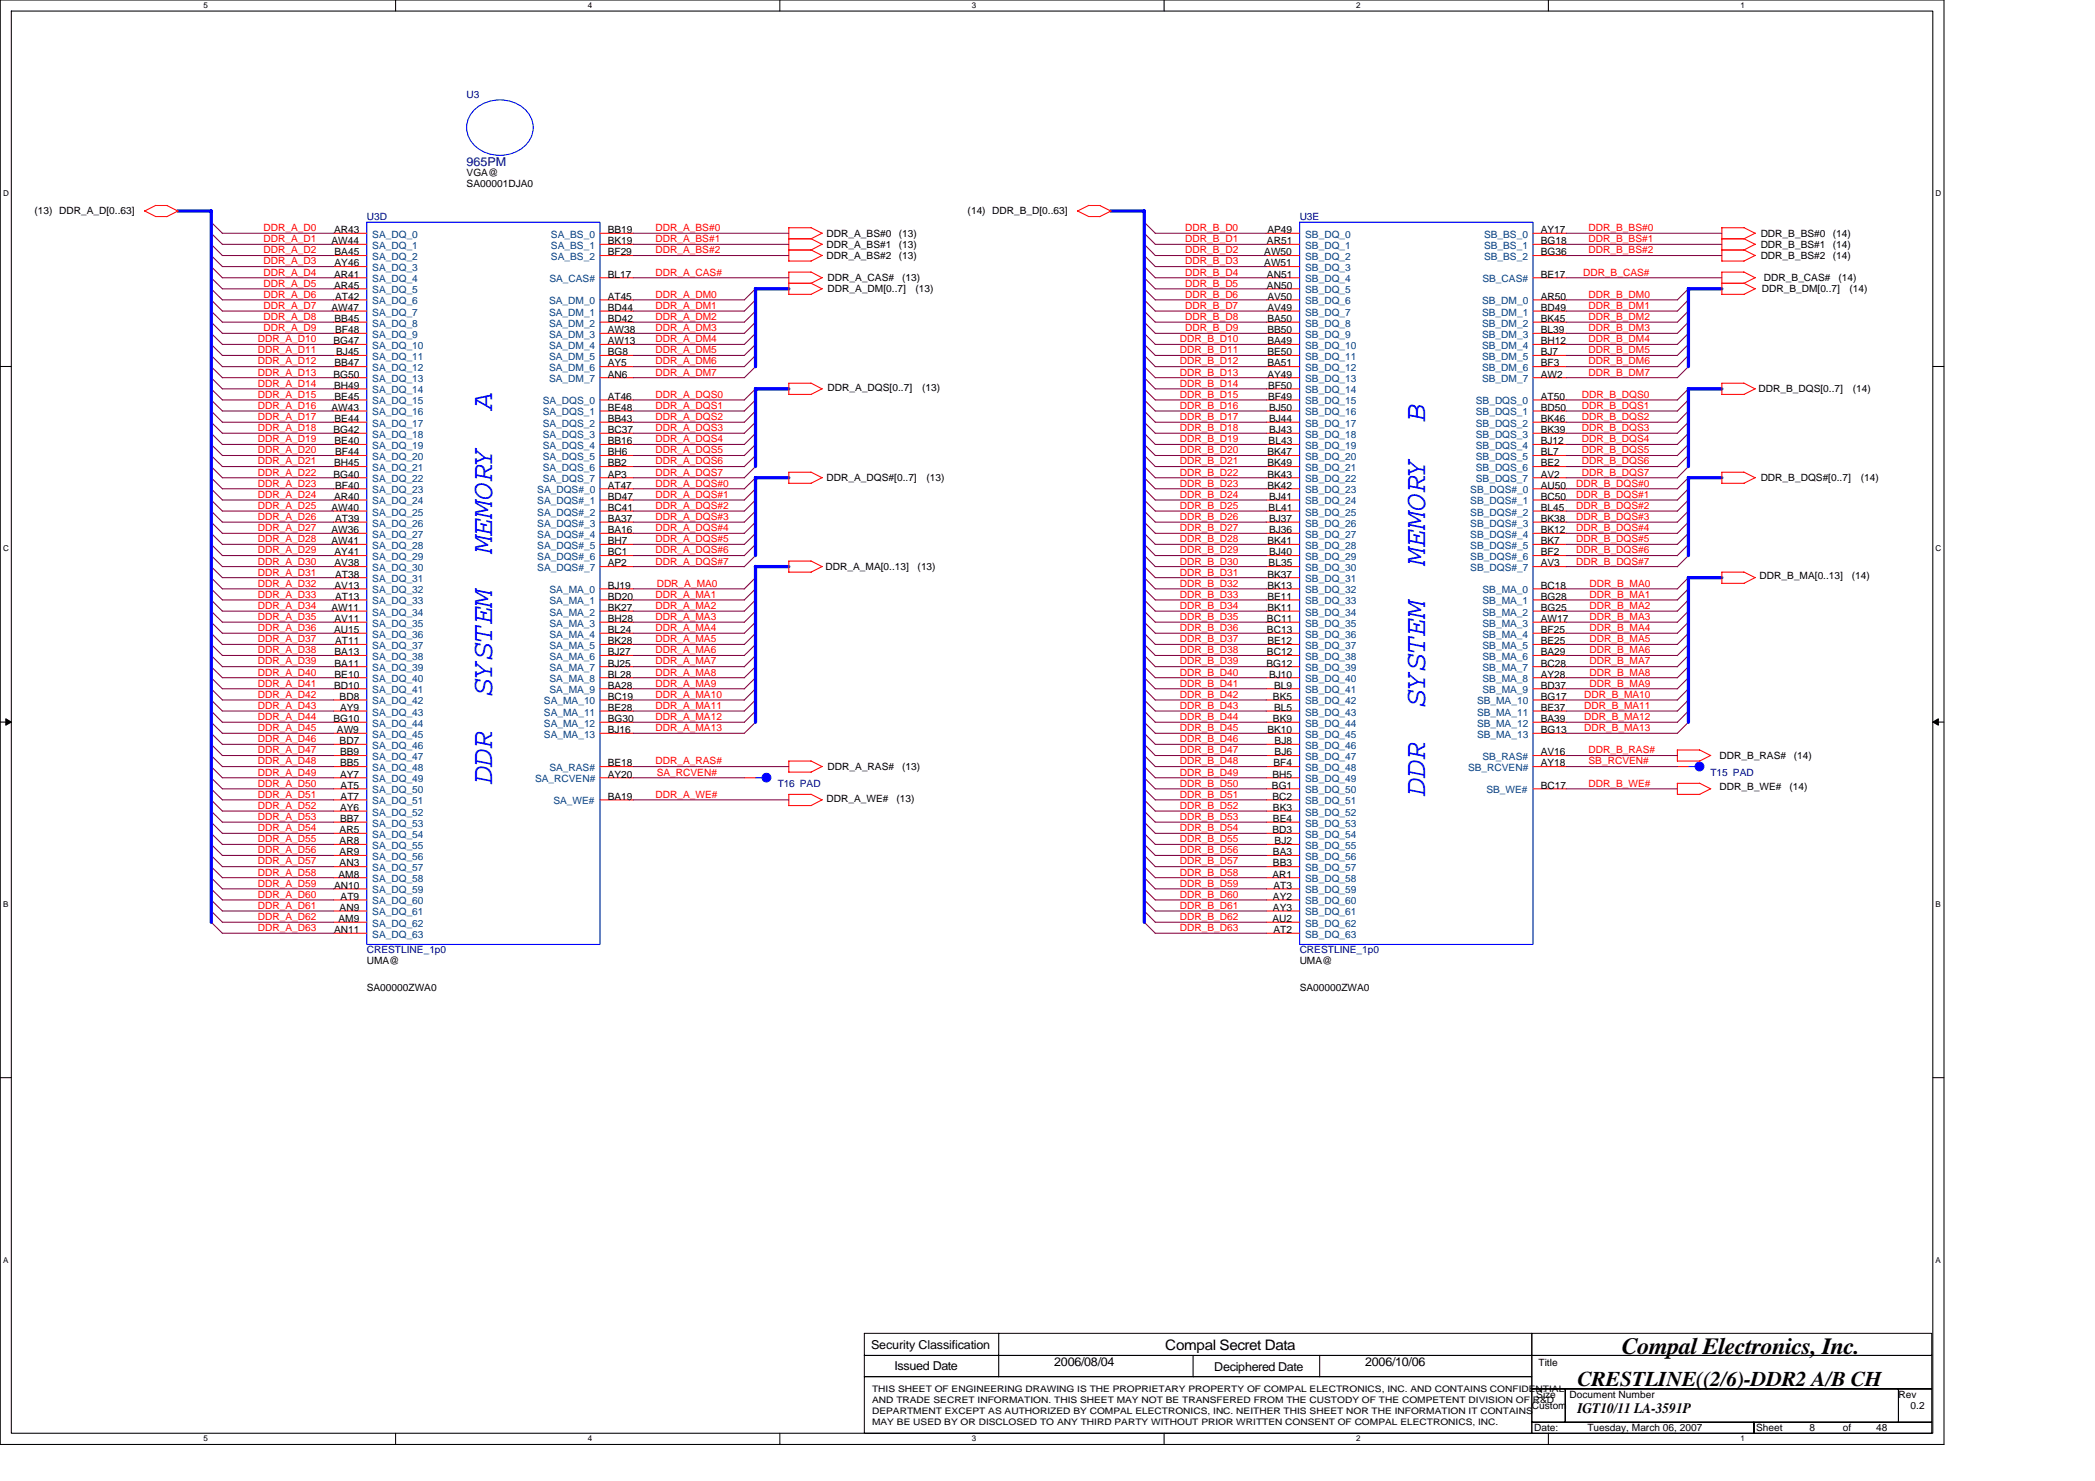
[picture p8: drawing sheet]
<svg xmlns="http://www.w3.org/2000/svg" width="297mm" height="210mm" viewBox="0 0 297 210" stroke-linecap="round" stroke-linejoin="round" font-family="sans-serif">
<defs><g id="words">
<g font-size="4.3" fill="#00f">
<text x="69.8" y="58.3" transform="rotate(-90 69.8 58.3)">A</text>
<text x="202.1" y="59.9" transform="rotate(-90 202.1 59.9)">B</text>
<text x="69.8" y="78.4" transform="rotate(-90 69.8 78.4)">MEMORY</text>
<text x="202.1" y="80" transform="rotate(-90 202.1 80)">MEMORY</text>
<text x="69.8" y="98.6" transform="rotate(-90 69.8 98.6)">SYSTEM</text>
<text x="202.1" y="100.2" transform="rotate(-90 202.1 100.2)">SYSTEM</text>
<text x="69.8" y="111.2" transform="rotate(-90 69.8 111.2)">DDR</text>
<text x="202.1" y="112.8" transform="rotate(-90 202.1 112.8)">DDR</text>
</g>
<text font-size="3.3" x="230" y="192">Compal Electronics, Inc.</text>
<text font-size="3" x="223.6" y="196.4">CRESTLINE((2/6)-DDR2 A/B CH</text>
<g font-size="2.1">
<text x="165.2" y="191.3">Compal Secret Data</text>
<text x="223.6" y="200.3">IGT10/11 LA-3591P</text>
</g>
<text font-size="1.7" fill="#000080" x="66.2" y="23.6">965PM</text>
<g font-size="1.7">
<text x="123.5" y="191.1">Security Classification</text>
<text x="126.8" y="194.1">Issued Date</text>
<text x="149.5" y="193.7">2006/08/04</text>
<text x="172.2" y="194.3">Deciphered Date</text>
<text x="193.6" y="193.7">2006/10/06</text>
</g>
<g font-size="1.4" fill="#000080">
<text x="66.2" y="13.9">U3</text>
<text x="52" y="31.2">U3D</text>
<text x="184.3" y="31.2">U3E</text>
<text x="110.3" y="111.5">T16 PAD</text>
<text x="242.5" y="109.9">T15 PAD</text>
<text x="52" y="135.1">CRESTLINE_1p0</text>
<text x="184.3" y="135.1">CRESTLINE_1p0</text>
</g>
<g font-size="1.4">
<text x="66.2" y="24.9">VGA@</text>
<text x="66.2" y="26.5">SA00001DJA0</text>
<text x="4.9" y="30.4">(13) DDR_A_D[0..63]</text>
<text x="47" y="34.6">AW44</text>
<text x="47.4" y="33">AR43</text>
<text x="86.2" y="33">BB19</text>
<text x="86.2" y="34.6">BK19</text>
<text x="117.2" y="33.5">DDR_A_BS#0</text>
<text x="117.2" y="35.1">DDR_A_BS#1</text>
<text x="127.4" y="33.5">(13)</text>
<text x="127.4" y="35.1">(13)</text>
<text x="137.2" y="30.4">(14) DDR_B_D[0..63]</text>
<text x="179.6" y="34.6">AR51</text>
<text x="179.7" y="33">AP49</text>
<text x="218.5" y="33">AY17</text>
<text x="218.5" y="34.6">BG18</text>
<text x="249.6" y="33.5">DDR_B_BS#0</text>
<text x="249.6" y="35.1">DDR_B_BS#1</text>
<text x="259.9" y="33.5">(14)</text>
<text x="259.9" y="35.1">(14)</text>
<text x="47.4" y="39.3">AR41</text>
<text x="47.4" y="40.9">AR45</text>
<text x="47.4" y="36.2">BA45</text>
<text x="47.4" y="37.8">AY46</text>
<text x="86.2" y="36.2">BF29</text>
<text x="86.2" y="39.3">BL17</text>
<text x="117.2" y="36.7">DDR_A_BS#2</text>
<text x="117.3" y="41.4">DDR_A_DM[0..7]</text>
<text x="117.3" y="39.8">DDR_A_CAS#</text>
<text x="127.4" y="36.7">(13)</text>
<text x="127.9" y="39.8">(13)</text>
<text x="129.8" y="41.4">(13)</text>
<text x="179.3" y="36.2">AW50</text>
<text x="179.3" y="37.8">AW51</text>
<text x="179.6" y="39.3">AN51</text>
<text x="179.6" y="40.9">AN50</text>
<text x="218.5" y="36.2">BG36</text>
<text x="218.5" y="39.3">BE17</text>
<text x="249.6" y="36.7">DDR_B_BS#2</text>
<text x="249.8" y="41.4">DDR_B_DM[0..7]</text>
<text x="250.1" y="39.8">DDR_B_CAS#</text>
<text x="259.9" y="36.7">(14)</text>
<text x="260.7" y="39.8">(14)</text>
<text x="262.2" y="41.4">(14)</text>
<text x="47" y="44.1">AW47</text>
<text x="47.4" y="45.6">BB45</text>
<text x="47.5" y="42.5">AT42</text>
<text x="47.5" y="47.2">BF48</text>
<text x="86.2" y="42.5">AT45</text>
<text x="86.2" y="44.1">BD44</text>
<text x="86.2" y="45.6">BD42</text>
<text x="86.2" y="47.2">AW38</text>
<text x="179.7" y="42.5">AV50</text>
<text x="179.7" y="44.1">AV49</text>
<text x="179.7" y="45.6">BA50</text>
<text x="179.7" y="47.2">BB50</text>
<text x="218.5" y="42.5">AR50</text>
<text x="218.5" y="44.1">BD49</text>
<text x="218.5" y="45.6">BK45</text>
<text x="218.5" y="47.2">BL39</text>
<text x="47.3" y="48.8">BG47</text>
<text x="47.3" y="53.5">BG50</text>
<text x="47.4" y="51.9">BB47</text>
<text x="47.7" y="50.4">BJ45</text>
<text x="86.2" y="48.8">AW13</text>
<text x="86.2" y="50.4">BG8</text>
<text x="86.2" y="51.9">AY5</text>
<text x="86.2" y="53.5">AN6</text>
<text x="179.7" y="48.8">BA49</text>
<text x="179.7" y="50.4">BE50</text>
<text x="179.7" y="51.9">BA51</text>
<text x="179.7" y="53.5">AY49</text>
<text x="218.5" y="48.8">BH12</text>
<text x="218.5" y="50.4">BJ7</text>
<text x="218.5" y="51.9">BF3</text>
<text x="218.5" y="53.5">AW2</text>
<text x="47" y="58.2">AW43</text>
<text x="47.4" y="55.1">BH49</text>
<text x="47.4" y="56.7">BE45</text>
<text x="47.4" y="59.8">BE44</text>
<text x="86.2" y="56.7">AT46</text>
<text x="86.2" y="58.2">BE48</text>
<text x="86.2" y="59.8">BB43</text>
<text x="117.3" y="55.4">DDR_A_DQS[0..7]</text>
<text x="130.7" y="55.4">(13)</text>
<text x="179.8" y="55.1">BF50</text>
<text x="179.8" y="56.7">BF49</text>
<text x="179.9" y="58.2">BJ50</text>
<text x="179.9" y="59.8">BJ44</text>
<text x="218.5" y="56.7">AT50</text>
<text x="218.5" y="58.2">BD50</text>
<text x="218.5" y="59.8">BK46</text>
<text x="249.3" y="55.6">DDR_B_DQS[0..7]</text>
<text x="262.7" y="55.6">(14)</text>
<text x="47.3" y="61.4">BG42</text>
<text x="47.4" y="63">BE40</text>
<text x="47.5" y="64.5">BF44</text>
<text x="86.2" y="61.4">BC37</text>
<text x="86.2" y="63">BB16</text>
<text x="86.2" y="64.5">BH6</text>
<text x="179.7" y="64.5">BK47</text>
<text x="179.9" y="63">BL43</text>
<text x="179.9" y="61.4">BJ43</text>
<text x="218.5" y="61.4">BK39</text>
<text x="218.5" y="63">BJ12</text>
<text x="218.5" y="64.5">BL7</text>
<text x="47.3" y="67.7">BG40</text>
<text x="47.4" y="66.1">BH45</text>
<text x="47.4" y="70.8">AR40</text>
<text x="47.5" y="69.3">BF40</text>
<text x="86.2" y="66.1">BB2</text>
<text x="86.2" y="67.7">AP3</text>
<text x="86.2" y="69.3">AT47</text>
<text x="86.2" y="70.8">BD47</text>
<text x="117.2" y="68.2">DDR_A_DQS#[0..7]</text>
<text x="131.4" y="68.2">(13)</text>
<text x="179.7" y="66.1">BK49</text>
<text x="179.7" y="67.7">BK43</text>
<text x="179.7" y="69.3">BK42</text>
<text x="179.9" y="70.8">BJ41</text>
<text x="218.5" y="66.1">BE2</text>
<text x="218.5" y="67.7">AV2</text>
<text x="218.5" y="69.3">AU50</text>
<text x="218.5" y="70.8">BC50</text>
<text x="249.6" y="68.2">DDR_B_DQS#[0..7]</text>
<text x="263.8" y="68.2">(14)</text>
<text x="47" y="72.4">AW40</text>
<text x="47" y="75.6">AW36</text>
<text x="47" y="77.1">AW41</text>
<text x="47.5" y="74">AT39</text>
<text x="86.2" y="72.4">BC41</text>
<text x="86.2" y="74">BA37</text>
<text x="86.2" y="75.6">BA16</text>
<text x="86.2" y="77.1">BH7</text>
<text x="179.7" y="77.1">BK41</text>
<text x="179.9" y="72.4">BL41</text>
<text x="179.9" y="74">BJ37</text>
<text x="179.9" y="75.6">BJ36</text>
<text x="218.5" y="72.4">BL45</text>
<text x="218.5" y="74">BK38</text>
<text x="218.5" y="75.6">BK12</text>
<text x="218.5" y="77.1">BK7</text>
<text x="47.4" y="78.7">AY41</text>
<text x="47.4" y="80.3">AV38</text>
<text x="47.4" y="83.4">AV13</text>
<text x="47.5" y="81.9">AT38</text>
<text x="86.2" y="78.7">BC1</text>
<text x="86.2" y="80.3">AP2</text>
<text x="86.2" y="83.4">BJ19</text>
<text x="117" y="80.8">DDR_A_MA[0..13]</text>
<text x="130.1" y="80.8">(13)</text>
<text x="179.7" y="81.9">BK37</text>
<text x="179.7" y="83.4">BK13</text>
<text x="179.9" y="80.3">BL35</text>
<text x="179.9" y="78.7">BJ40</text>
<text x="218.5" y="78.7">BF2</text>
<text x="218.5" y="80.3">AV3</text>
<text x="218.5" y="83.4">BC18</text>
<text x="249.5" y="82">DDR_B_MA[0..13]</text>
<text x="262.5" y="82">(14)</text>
<text x="47" y="86.6">AW11</text>
<text x="47.4" y="89.7">AU15</text>
<text x="47.4" y="88.2">AV11</text>
<text x="47.5" y="85">AT13</text>
<text x="86.2" y="85">BD20</text>
<text x="86.2" y="86.6">BK27</text>
<text x="86.2" y="88.2">BH28</text>
<text x="86.2" y="89.7">BL24</text>
<text x="179.6" y="88.2">BC11</text>
<text x="179.6" y="89.7">BC13</text>
<text x="179.7" y="85">BE11</text>
<text x="179.7" y="86.6">BK11</text>
<text x="218.5" y="85">BG28</text>
<text x="218.5" y="86.6">BG25</text>
<text x="218.5" y="88.2">AW17</text>
<text x="218.5" y="89.7">BF25</text>
<text x="47.4" y="92.9">BA13</text>
<text x="47.4" y="94.5">BA11</text>
<text x="47.5" y="91.3">AT11</text>
<text x="86.2" y="91.3">BK28</text>
<text x="86.2" y="92.9">BJ27</text>
<text x="86.2" y="94.5">BJ25</text>
<text x="179.6" y="94.5">BG12</text>
<text x="179.6" y="92.9">BC12</text>
<text x="179.7" y="91.3">BE12</text>
<text x="218.5" y="91.3">BE25</text>
<text x="218.5" y="92.9">BA29</text>
<text x="218.5" y="94.5">BC28</text>
<text x="47.4" y="97.6">BD10</text>
<text x="47.4" y="96">BE10</text>
<text x="48.2" y="99.2">BD8</text>
<text x="48.2" y="100.8">AY9</text>
<text x="86.2" y="99.2">BC19</text>
<text x="86.2" y="100.8">BE28</text>
<text x="86.2" y="96">BL28</text>
<text x="86.2" y="97.6">BA28</text>
<text x="179.9" y="96">BJ10</text>
<text x="180.5" y="99.2">BK5</text>
<text x="180.7" y="97.6">BL9</text>
<text x="180.7" y="100.8">BL5</text>
<text x="218.5" y="99.2">BG17</text>
<text x="218.5" y="100.8">BE37</text>
<text x="218.5" y="96">AY28</text>
<text x="218.5" y="97.6">BD37</text>
<text x="47.3" y="102.3">BG10</text>
<text x="47.8" y="103.9">AW9</text>
<text x="48.2" y="105.5">BD7</text>
<text x="48.2" y="107.1">BB9</text>
<text x="86.2" y="102.3">BG30</text>
<text x="86.2" y="103.9">BJ16</text>
<text x="179.7" y="103.9">BK10</text>
<text x="180.5" y="102.3">BK9</text>
<text x="180.7" y="105.5">BJ8</text>
<text x="180.7" y="107.1">BJ6</text>
<text x="218.5" y="102.3">BA39</text>
<text x="218.5" y="103.9">BG13</text>
<text x="218.5" y="107.1">AV16</text>
<text x="243.8" y="107.6">DDR_B_RAS#</text>
<text x="254.4" y="107.6">(14)</text>
<text x="48.2" y="108.6">BB5</text>
<text x="48.2" y="110.2">AY7</text>
<text x="48.3" y="111.8">AT5</text>
<text x="48.3" y="113.3">AT7</text>
<text x="86.2" y="108.6">BE18</text>
<text x="86.2" y="110.2">AY20</text>
<text x="86.2" y="113.3">BA19</text>
<text x="117.2" y="113.7">DDR_A_WE#</text>
<text x="117.3" y="109.1">DDR_A_RAS#</text>
<text x="127.1" y="113.7">(13)</text>
<text x="127.9" y="109.1">(13)</text>
<text x="180.3" y="111.8">BG1</text>
<text x="180.4" y="110.2">BH5</text>
<text x="180.4" y="113.3">BC2</text>
<text x="180.6" y="108.6">BF4</text>
<text x="218.5" y="108.6">AY18</text>
<text x="218.5" y="111.8">BC17</text>
<text x="243.8" y="112">DDR_B_WE#</text>
<text x="253.7" y="112">(14)</text>
<text x="48.2" y="118.1">AR5</text>
<text x="48.2" y="119.7">AR8</text>
<text x="48.2" y="114.9">AY6</text>
<text x="48.2" y="116.5">BB7</text>
<text x="180.4" y="118.1">BD3</text>
<text x="180.5" y="114.9">BK3</text>
<text x="180.5" y="116.5">BE4</text>
<text x="180.7" y="119.7">BJ2</text>
<text x="47.4" y="126">AN10</text>
<text x="48" y="124.4">AM8</text>
<text x="48.2" y="121.2">AR9</text>
<text x="48.2" y="122.8">AN3</text>
<text x="180.4" y="124.4">AR1</text>
<text x="180.5" y="121.2">BA3</text>
<text x="180.5" y="122.8">BB3</text>
<text x="180.6" y="126">AT3</text>
<text x="48" y="130.7">AM9</text>
<text x="48.2" y="129.1">AN9</text>
<text x="48.3" y="127.5">AT9</text>
<text x="180.4" y="130.7">AU2</text>
<text x="180.5" y="127.5">AY2</text>
<text x="180.5" y="129.1">AY3</text>
<text x="47.4" y="132.2">AN11</text>
<text x="52" y="136.7">UMA@</text>
<text x="180.6" y="132.2">AT2</text>
<text x="184.3" y="136.7">UMA@</text>
<text x="52" y="140.5">SA00000ZWA0</text>
<text x="184.3" y="140.5">SA00000ZWA0</text>
<text x="218.1" y="193.5">Title</text>
<text x="217.2" y="199.7">Custom</text>
<text x="217.5" y="202.8">Date:</text>
<text x="217.8" y="198.1">Size</text>
<text x="222.5" y="198.1">Document Number</text>
<text x="225.1" y="202.8">Tuesday, March 06, 2007</text>
<text x="249" y="202.8">Sheet</text>
<text x="256.6" y="202.8">8</text>
<text x="261.3" y="202.8">of</text>
<text x="266" y="202.8">48</text>
<text x="269.2" y="198.1">Rev</text>
<text x="270.9" y="199.7">0.2</text>
</g>
<g font-size="1.4" fill="#f00">
<text x="37.4" y="34.3">DDR_A_D1</text>
<text x="37.4" y="35.9">DDR_A_D2</text>
<text x="37.4" y="32.8">DDR_A_D0</text>
<text x="92.9" y="32.8">DDR_A_BS#0</text>
<text x="92.9" y="34.3">DDR_A_BS#1</text>
<text x="92.9" y="35.9">DDR_A_BS#2</text>
<text x="168.1" y="32.8">DDR_B_D0</text>
<text x="168.1" y="35.9">DDR_B_D2</text>
<text x="168.1" y="34.3">DDR_B_D1</text>
<text x="225.2" y="32.8">DDR_B_BS#0</text>
<text x="225.2" y="35.9">DDR_B_BS#2</text>
<text x="225.2" y="34.3">DDR_B_BS#1</text>
<text x="37.4" y="37.5">DDR_A_D3</text>
<text x="37.4" y="40.6">DDR_A_D5</text>
<text x="37.4" y="39.1">DDR_A_D4</text>
<text x="92.9" y="39.1">DDR_A_CAS#</text>
<text x="168.1" y="40.6">DDR_B_D5</text>
<text x="168.1" y="39.1">DDR_B_D4</text>
<text x="168.1" y="37.5">DDR_B_D3</text>
<text x="224.4" y="39.1">DDR_B_CAS#</text>
<text x="37.4" y="42.2">DDR_A_D6</text>
<text x="37.4" y="43.8">DDR_A_D7</text>
<text x="37.4" y="46.9">DDR_A_D9</text>
<text x="37.4" y="45.4">DDR_A_D8</text>
<text x="92.9" y="42.2">DDR_A_DM0</text>
<text x="92.9" y="45.4">DDR_A_DM2</text>
<text x="92.9" y="46.9">DDR_A_DM3</text>
<text x="92.9" y="43.8">DDR_A_DM1</text>
<text x="168.1" y="43.8">DDR_B_D7</text>
<text x="168.1" y="42.2">DDR_B_D6</text>
<text x="168.1" y="45.4">DDR_B_D8</text>
<text x="168.1" y="46.9">DDR_B_D9</text>
<text x="225.2" y="46.9">DDR_B_DM3</text>
<text x="225.2" y="45.4">DDR_B_DM2</text>
<text x="225.2" y="42.2">DDR_B_DM0</text>
<text x="225.2" y="43.8">DDR_B_DM1</text>
<text x="36.6" y="53.2">DDR_A_D13</text>
<text x="36.6" y="51.6">DDR_A_D12</text>
<text x="36.6" y="50.1">DDR_A_D11</text>
<text x="36.6" y="48.5">DDR_A_D10</text>
<text x="92.9" y="53.2">DDR_A_DM7</text>
<text x="92.9" y="51.6">DDR_A_DM6</text>
<text x="92.9" y="50.1">DDR_A_DM5</text>
<text x="92.9" y="48.5">DDR_A_DM4</text>
<text x="167.3" y="50.1">DDR_B_D11</text>
<text x="167.3" y="48.5">DDR_B_D10</text>
<text x="167.3" y="51.6">DDR_B_D12</text>
<text x="167.3" y="53.2">DDR_B_D13</text>
<text x="225.2" y="53.2">DDR_B_DM7</text>
<text x="225.2" y="50.1">DDR_B_DM5</text>
<text x="225.2" y="51.6">DDR_B_DM6</text>
<text x="225.2" y="48.5">DDR_B_DM4</text>
<text x="36.6" y="58">DDR_A_D16</text>
<text x="36.6" y="56.4">DDR_A_D15</text>
<text x="36.6" y="54.8">DDR_A_D14</text>
<text x="36.6" y="59.5">DDR_A_D17</text>
<text x="92.9" y="56.4">DDR_A_DQS0</text>
<text x="92.9" y="58">DDR_A_DQS1</text>
<text x="92.9" y="59.5">DDR_A_DQS2</text>
<text x="167.3" y="54.8">DDR_B_D14</text>
<text x="167.3" y="59.5">DDR_B_D17</text>
<text x="167.3" y="58">DDR_B_D16</text>
<text x="167.3" y="56.4">DDR_B_D15</text>
<text x="224.3" y="58">DDR_B_DQS1</text>
<text x="224.3" y="56.4">DDR_B_DQS0</text>
<text x="224.3" y="59.5">DDR_B_DQS2</text>
<text x="36.6" y="61.1">DDR_A_D18</text>
<text x="36.6" y="64.3">DDR_A_D20</text>
<text x="36.6" y="62.7">DDR_A_D19</text>
<text x="36.6" y="65.8">DDR_A_D21</text>
<text x="92.9" y="61.1">DDR_A_DQS3</text>
<text x="92.9" y="64.3">DDR_A_DQS5</text>
<text x="92.9" y="62.7">DDR_A_DQS4</text>
<text x="92.9" y="65.8">DDR_A_DQS6</text>
<text x="167.3" y="61.1">DDR_B_D18</text>
<text x="167.3" y="64.3">DDR_B_D20</text>
<text x="167.3" y="62.7">DDR_B_D19</text>
<text x="167.3" y="65.8">DDR_B_D21</text>
<text x="224.3" y="61.1">DDR_B_DQS3</text>
<text x="224.3" y="62.7">DDR_B_DQS4</text>
<text x="224.3" y="65.8">DDR_B_DQS6</text>
<text x="224.3" y="64.3">DDR_B_DQS5</text>
<text x="36.6" y="69">DDR_A_D23</text>
<text x="36.6" y="70.5">DDR_A_D24</text>
<text x="36.6" y="67.4">DDR_A_D22</text>
<text x="92.9" y="70.5">DDR_A_DQS#1</text>
<text x="92.9" y="67.4">DDR_A_DQS7</text>
<text x="92.9" y="69">DDR_A_DQS#0</text>
<text x="167.3" y="67.4">DDR_B_D22</text>
<text x="167.3" y="69">DDR_B_D23</text>
<text x="167.3" y="70.5">DDR_B_D24</text>
<text x="223.5" y="69">DDR_B_DQS#0</text>
<text x="223.5" y="70.5">DDR_B_DQS#1</text>
<text x="224.3" y="67.4">DDR_B_DQS7</text>
<text x="36.6" y="72.1">DDR_A_D25</text>
<text x="36.6" y="76.9">DDR_A_D28</text>
<text x="36.6" y="75.3">DDR_A_D27</text>
<text x="36.6" y="73.7">DDR_A_D26</text>
<text x="92.9" y="73.7">DDR_A_DQS#3</text>
<text x="92.9" y="76.9">DDR_A_DQS#5</text>
<text x="92.9" y="75.3">DDR_A_DQS#4</text>
<text x="92.9" y="72.1">DDR_A_DQS#2</text>
<text x="167.3" y="73.7">DDR_B_D26</text>
<text x="167.3" y="75.3">DDR_B_D27</text>
<text x="167.3" y="76.9">DDR_B_D28</text>
<text x="167.3" y="72.1">DDR_B_D25</text>
<text x="223.5" y="75.3">DDR_B_DQS#4</text>
<text x="223.5" y="72.1">DDR_B_DQS#2</text>
<text x="223.5" y="76.9">DDR_B_DQS#5</text>
<text x="223.5" y="73.7">DDR_B_DQS#3</text>
<text x="36.6" y="78.4">DDR_A_D29</text>
<text x="36.6" y="81.6">DDR_A_D31</text>
<text x="36.6" y="83.1">DDR_A_D32</text>
<text x="36.6" y="80">DDR_A_D30</text>
<text x="92.9" y="78.4">DDR_A_DQS#6</text>
<text x="92.9" y="80">DDR_A_DQS#7</text>
<text x="93.1" y="83.1">DDR_A_MA0</text>
<text x="167.3" y="81.6">DDR_B_D31</text>
<text x="167.3" y="80">DDR_B_D30</text>
<text x="167.3" y="83.1">DDR_B_D32</text>
<text x="167.3" y="78.4">DDR_B_D29</text>
<text x="223.5" y="78.4">DDR_B_DQS#6</text>
<text x="223.5" y="80">DDR_B_DQS#7</text>
<text x="225.4" y="83.1">DDR_B_MA0</text>
<text x="36.6" y="86.3">DDR_A_D34</text>
<text x="36.6" y="84.7">DDR_A_D33</text>
<text x="36.6" y="87.9">DDR_A_D35</text>
<text x="36.6" y="89.5">DDR_A_D36</text>
<text x="92.9" y="87.9">DDR_A_MA3</text>
<text x="92.9" y="84.7">DDR_A_MA1</text>
<text x="92.9" y="89.5">DDR_A_MA4</text>
<text x="92.9" y="86.3">DDR_A_MA2</text>
<text x="167.3" y="89.5">DDR_B_D36</text>
<text x="167.3" y="86.3">DDR_B_D34</text>
<text x="167.3" y="87.9">DDR_B_D35</text>
<text x="167.3" y="84.7">DDR_B_D33</text>
<text x="225.4" y="86.3">DDR_B_MA2</text>
<text x="225.4" y="87.9">DDR_B_MA3</text>
<text x="225.4" y="89.5">DDR_B_MA4</text>
<text x="225.4" y="84.7">DDR_B_MA1</text>
<text x="36.6" y="94.2">DDR_A_D39</text>
<text x="36.6" y="95.8">DDR_A_D40</text>
<text x="36.6" y="92.6">DDR_A_D38</text>
<text x="36.6" y="91">DDR_A_D37</text>
<text x="92.9" y="95.8">DDR_A_MA8</text>
<text x="92.9" y="91">DDR_A_MA5</text>
<text x="92.9" y="92.6">DDR_A_MA6</text>
<text x="92.9" y="94.2">DDR_A_MA7</text>
<text x="167.3" y="94.2">DDR_B_D39</text>
<text x="167.3" y="92.6">DDR_B_D38</text>
<text x="167.3" y="91">DDR_B_D37</text>
<text x="167.3" y="95.8">DDR_B_D40</text>
<text x="225.4" y="91">DDR_B_MA5</text>
<text x="225.4" y="94.2">DDR_B_MA7</text>
<text x="225.4" y="95.8">DDR_B_MA8</text>
<text x="225.4" y="92.6">DDR_B_MA6</text>
<text x="36.6" y="98.9">DDR_A_D42</text>
<text x="36.6" y="100.5">DDR_A_D43</text>
<text x="36.6" y="97.3">DDR_A_D41</text>
<text x="92.9" y="98.9">DDR_A_MA10</text>
<text x="92.9" y="100.5">DDR_A_MA11</text>
<text x="92.9" y="97.3">DDR_A_MA9</text>
<text x="167.3" y="98.9">DDR_B_D42</text>
<text x="167.3" y="97.3">DDR_B_D41</text>
<text x="167.3" y="100.5">DDR_B_D43</text>
<text x="224.6" y="98.9">DDR_B_MA10</text>
<text x="224.6" y="100.5">DDR_B_MA11</text>
<text x="225.4" y="97.3">DDR_B_MA9</text>
<text x="36.6" y="105.2">DDR_A_D46</text>
<text x="36.6" y="103.6">DDR_A_D45</text>
<text x="36.6" y="102">DDR_A_D44</text>
<text x="36.6" y="106.8">DDR_A_D47</text>
<text x="92.9" y="102">DDR_A_MA12</text>
<text x="92.9" y="103.6">DDR_A_MA13</text>
<text x="167.3" y="105.2">DDR_B_D46</text>
<text x="167.3" y="106.8">DDR_B_D47</text>
<text x="167.3" y="103.6">DDR_B_D45</text>
<text x="167.3" y="102">DDR_B_D44</text>
<text x="224.6" y="102">DDR_B_MA12</text>
<text x="224.6" y="103.6">DDR_B_MA13</text>
<text x="225.2" y="106.8">DDR_B_RAS#</text>
<text x="36.6" y="108.4">DDR_A_D48</text>
<text x="36.6" y="111.5">DDR_A_D50</text>
<text x="36.6" y="113.1">DDR_A_D51</text>
<text x="36.6" y="109.9">DDR_A_D49</text>
<text x="92.9" y="108.4">DDR_A_RAS#</text>
<text x="92.9" y="113.1">DDR_A_WE#</text>
<text x="93.1" y="109.9">SA_RCVEN#</text>
<text x="167.3" y="109.9">DDR_B_D49</text>
<text x="167.3" y="108.4">DDR_B_D48</text>
<text x="167.3" y="111.5">DDR_B_D50</text>
<text x="167.3" y="113.1">DDR_B_D51</text>
<text x="225.2" y="108.4">SB_RCVEN#</text>
<text x="225.2" y="111.5">DDR_B_WE#</text>
<text x="36.6" y="114.6">DDR_A_D52</text>
<text x="36.6" y="119.4">DDR_A_D55</text>
<text x="36.6" y="117.8">DDR_A_D54</text>
<text x="36.6" y="116.2">DDR_A_D53</text>
<text x="167.3" y="116.2">DDR_B_D53</text>
<text x="167.3" y="119.4">DDR_B_D55</text>
<text x="167.3" y="117.8">DDR_B_D54</text>
<text x="167.3" y="114.6">DDR_B_D52</text>
<text x="36.6" y="125.7">DDR_A_D59</text>
<text x="36.6" y="124.1">DDR_A_D58</text>
<text x="36.6" y="120.9">DDR_A_D56</text>
<text x="36.6" y="122.5">DDR_A_D57</text>
<text x="167.3" y="122.5">DDR_B_D57</text>
<text x="167.3" y="120.9">DDR_B_D56</text>
<text x="167.3" y="125.7">DDR_B_D59</text>
<text x="167.3" y="124.1">DDR_B_D58</text>
<text x="36.6" y="127.3">DDR_A_D60</text>
<text x="36.6" y="132">DDR_A_D63</text>
<text x="36.6" y="130.4">DDR_A_D62</text>
<text x="36.6" y="128.8">DDR_A_D61</text>
<text x="167.3" y="132">DDR_B_D63</text>
<text x="167.3" y="127.3">DDR_B_D60</text>
<text x="167.3" y="130.4">DDR_B_D62</text>
<text x="167.3" y="128.8">DDR_B_D61</text>
</g>
<g font-size="1.4" fill="#004080">
<text x="52.8" y="33.7">SA_DQ_0</text>
<text x="52.8" y="35.3">SA_DQ_1</text>
<text x="78.1" y="33.7">SA_BS_0</text>
<text x="78.1" y="35.3">SA_BS_1</text>
<text x="185.1" y="33.7">SB_DQ_0</text>
<text x="185.1" y="35.3">SB_DQ_1</text>
<text x="210.4" y="33.7">SB_BS_0</text>
<text x="210.4" y="35.3">SB_BS_1</text>
<text x="52.8" y="36.9">SA_DQ_2</text>
<text x="52.8" y="38.4">SA_DQ_3</text>
<text x="52.8" y="40">SA_DQ_4</text>
<text x="52.8" y="41.6">SA_DQ_5</text>
<text x="77.9" y="40">SA_CAS#</text>
<text x="78.1" y="36.9">SA_BS_2</text>
<text x="185.1" y="36.9">SB_DQ_2</text>
<text x="185.1" y="38.4">SB_DQ_3</text>
<text x="185.1" y="40">SB_DQ_4</text>
<text x="185.1" y="41.6">SB_DQ_5</text>
<text x="210.2" y="40">SB_CAS#</text>
<text x="210.4" y="36.9">SB_BS_2</text>
<text x="52.8" y="43.1">SA_DQ_6</text>
<text x="52.8" y="44.7">SA_DQ_7</text>
<text x="52.8" y="46.3">SA_DQ_8</text>
<text x="52.8" y="47.9">SA_DQ_9</text>
<text x="77.8" y="43.1">SA_DM_0</text>
<text x="77.8" y="44.7">SA_DM_1</text>
<text x="77.8" y="46.3">SA_DM_2</text>
<text x="77.8" y="47.9">SA_DM_3</text>
<text x="185.1" y="43.1">SB_DQ_6</text>
<text x="185.1" y="44.7">SB_DQ_7</text>
<text x="185.1" y="46.3">SB_DQ_8</text>
<text x="185.1" y="47.9">SB_DQ_9</text>
<text x="210.1" y="43.1">SB_DM_0</text>
<text x="210.1" y="44.7">SB_DM_1</text>
<text x="210.1" y="46.3">SB_DM_2</text>
<text x="210.1" y="47.9">SB_DM_3</text>
<text x="52.8" y="49.4">SA_DQ_10</text>
<text x="52.8" y="51">SA_DQ_11</text>
<text x="52.8" y="52.6">SA_DQ_12</text>
<text x="77.8" y="49.4">SA_DM_4</text>
<text x="77.8" y="51">SA_DM_5</text>
<text x="77.8" y="52.6">SA_DM_6</text>
<text x="185.1" y="49.4">SB_DQ_10</text>
<text x="185.1" y="51">SB_DQ_11</text>
<text x="185.1" y="52.6">SB_DQ_12</text>
<text x="210.1" y="49.4">SB_DM_4</text>
<text x="210.1" y="51">SB_DM_5</text>
<text x="210.1" y="52.6">SB_DM_6</text>
<text x="52.8" y="54.2">SA_DQ_13</text>
<text x="52.8" y="55.8">SA_DQ_14</text>
<text x="52.8" y="57.3">SA_DQ_15</text>
<text x="52.8" y="58.9">SA_DQ_16</text>
<text x="77" y="57.3">SA_DQS_0</text>
<text x="77" y="58.9">SA_DQS_1</text>
<text x="77.8" y="54.2">SA_DM_7</text>
<text x="185.1" y="54.2">SB_DQ_13</text>
<text x="185.1" y="55.8">SB_DQ_14</text>
<text x="185.1" y="57.3">SB_DQ_15</text>
<text x="185.1" y="58.9">SB_DQ_16</text>
<text x="209.3" y="57.3">SB_DQS_0</text>
<text x="209.3" y="58.9">SB_DQS_1</text>
<text x="210.1" y="54.2">SB_DM_7</text>
<text x="52.8" y="60.5">SA_DQ_17</text>
<text x="52.8" y="62">SA_DQ_18</text>
<text x="52.8" y="63.6">SA_DQ_19</text>
<text x="52.8" y="65.2">SA_DQ_20</text>
<text x="77" y="60.5">SA_DQS_2</text>
<text x="77" y="62">SA_DQS_3</text>
<text x="77" y="63.6">SA_DQS_4</text>
<text x="77" y="65.2">SA_DQS_5</text>
<text x="185.1" y="60.5">SB_DQ_17</text>
<text x="185.1" y="62">SB_DQ_18</text>
<text x="185.1" y="63.6">SB_DQ_19</text>
<text x="185.1" y="65.2">SB_DQ_20</text>
<text x="209.3" y="60.5">SB_DQS_2</text>
<text x="209.3" y="62">SB_DQS_3</text>
<text x="209.3" y="63.6">SB_DQS_4</text>
<text x="209.3" y="65.2">SB_DQS_5</text>
<text x="52.8" y="66.8">SA_DQ_21</text>
<text x="52.8" y="68.3">SA_DQ_22</text>
<text x="52.8" y="69.9">SA_DQ_23</text>
<text x="52.8" y="71.5">SA_DQ_24</text>
<text x="76.2" y="69.9">SA_DQS#_0</text>
<text x="76.2" y="71.5">SA_DQS#_1</text>
<text x="77" y="66.8">SA_DQS_6</text>
<text x="77" y="68.3">SA_DQS_7</text>
<text x="185.1" y="66.8">SB_DQ_21</text>
<text x="185.1" y="68.3">SB_DQ_22</text>
<text x="185.1" y="69.9">SB_DQ_23</text>
<text x="185.1" y="71.5">SB_DQ_24</text>
<text x="208.5" y="69.9">SB_DQS#_0</text>
<text x="208.5" y="71.5">SB_DQS#_1</text>
<text x="209.3" y="66.8">SB_DQS_6</text>
<text x="209.3" y="68.3">SB_DQS_7</text>
<text x="52.8" y="73.1">SA_DQ_25</text>
<text x="52.8" y="74.6">SA_DQ_26</text>
<text x="52.8" y="76.2">SA_DQ_27</text>
<text x="52.8" y="77.8">SA_DQ_28</text>
<text x="76.2" y="73.1">SA_DQS#_2</text>
<text x="76.2" y="74.6">SA_DQS#_3</text>
<text x="76.2" y="76.2">SA_DQS#_4</text>
<text x="76.2" y="77.8">SA_DQS#_5</text>
<text x="185.1" y="73.1">SB_DQ_25</text>
<text x="185.1" y="74.6">SB_DQ_26</text>
<text x="185.1" y="76.2">SB_DQ_27</text>
<text x="185.1" y="77.8">SB_DQ_28</text>
<text x="208.5" y="73.1">SB_DQS#_2</text>
<text x="208.5" y="74.6">SB_DQS#_3</text>
<text x="208.5" y="76.2">SB_DQS#_4</text>
<text x="208.5" y="77.8">SB_DQS#_5</text>
<text x="52.8" y="79.4">SA_DQ_29</text>
<text x="52.8" y="80.9">SA_DQ_30</text>
<text x="52.8" y="82.5">SA_DQ_31</text>
<text x="76.2" y="79.4">SA_DQS#_6</text>
<text x="76.2" y="80.9">SA_DQS#_7</text>
<text x="185.1" y="79.4">SB_DQ_29</text>
<text x="185.1" y="80.9">SB_DQ_30</text>
<text x="185.1" y="82.5">SB_DQ_31</text>
<text x="208.5" y="79.4">SB_DQS#_6</text>
<text x="208.5" y="80.9">SB_DQS#_7</text>
<text x="52.8" y="84.1">SA_DQ_32</text>
<text x="52.8" y="85.7">SA_DQ_33</text>
<text x="52.8" y="87.2">SA_DQ_34</text>
<text x="52.8" y="88.8">SA_DQ_35</text>
<text x="77.9" y="84.1">SA_MA_0</text>
<text x="77.9" y="85.7">SA_MA_1</text>
<text x="77.9" y="87.3">SA_MA_2</text>
<text x="77.9" y="88.8">SA_MA_3</text>
<text x="185.1" y="84.1">SB_DQ_32</text>
<text x="185.1" y="85.7">SB_DQ_33</text>
<text x="185.1" y="87.2">SB_DQ_34</text>
<text x="185.1" y="88.8">SB_DQ_35</text>
<text x="210.2" y="84.1">SB_MA_0</text>
<text x="210.2" y="85.7">SB_MA_1</text>
<text x="210.2" y="87.3">SB_MA_2</text>
<text x="210.2" y="88.8">SB_MA_3</text>
<text x="52.8" y="90.4">SA_DQ_36</text>
<text x="52.8" y="92">SA_DQ_37</text>
<text x="52.8" y="93.5">SA_DQ_38</text>
<text x="52.8" y="95.1">SA_DQ_39</text>
<text x="77.9" y="90.4">SA_MA_4</text>
<text x="77.9" y="92">SA_MA_5</text>
<text x="77.9" y="93.5">SA_MA_6</text>
<text x="77.9" y="95.1">SA_MA_7</text>
<text x="185.1" y="90.4">SB_DQ_36</text>
<text x="185.1" y="92">SB_DQ_37</text>
<text x="185.1" y="93.5">SB_DQ_38</text>
<text x="185.1" y="95.1">SB_DQ_39</text>
<text x="210.2" y="90.4">SB_MA_4</text>
<text x="210.2" y="92">SB_MA_5</text>
<text x="210.2" y="93.5">SB_MA_6</text>
<text x="210.2" y="95.1">SB_MA_7</text>
<text x="52.8" y="96.7">SA_DQ_40</text>
<text x="52.8" y="98.3">SA_DQ_41</text>
<text x="52.8" y="99.8">SA_DQ_42</text>
<text x="52.8" y="101.4">SA_DQ_43</text>
<text x="77.1" y="99.8">SA_MA_10</text>
<text x="77.1" y="101.4">SA_MA_11</text>
<text x="77.9" y="96.7">SA_MA_8</text>
<text x="77.9" y="98.3">SA_MA_9</text>
<text x="185.1" y="96.7">SB_DQ_40</text>
<text x="185.1" y="98.3">SB_DQ_41</text>
<text x="185.1" y="99.8">SB_DQ_42</text>
<text x="185.1" y="101.4">SB_DQ_43</text>
<text x="209.4" y="99.8">SB_MA_10</text>
<text x="209.4" y="101.4">SB_MA_11</text>
<text x="210.2" y="96.7">SB_MA_8</text>
<text x="210.2" y="98.3">SB_MA_9</text>
<text x="52.8" y="103">SA_DQ_44</text>
<text x="52.8" y="104.6">SA_DQ_45</text>
<text x="52.8" y="106.1">SA_DQ_46</text>
<text x="52.8" y="107.7">SA_DQ_47</text>
<text x="77.1" y="103">SA_MA_12</text>
<text x="77.1" y="104.6">SA_MA_13</text>
<text x="185.1" y="103">SB_DQ_44</text>
<text x="185.1" y="104.6">SB_DQ_45</text>
<text x="185.1" y="106.1">SB_DQ_46</text>
<text x="185.1" y="107.7">SB_DQ_47</text>
<text x="209.4" y="103">SB_MA_12</text>
<text x="209.4" y="104.6">SB_MA_13</text>
<text x="210.2" y="107.7">SB_RAS#</text>
<text x="52.8" y="109.3">SA_DQ_48</text>
<text x="52.8" y="110.9">SA_DQ_49</text>
<text x="52.8" y="112.4">SA_DQ_50</text>
<text x="75.9" y="110.9">SA_RCVEN#</text>
<text x="77.9" y="109.3">SA_RAS#</text>
<text x="185.1" y="109.3">SB_DQ_48</text>
<text x="185.1" y="110.9">SB_DQ_49</text>
<text x="185.1" y="112.4">SB_DQ_50</text>
<text x="208.1" y="109.3">SB_RCVEN#</text>
<text x="210.8" y="112.4">SB_WE#</text>
<text x="52.8" y="114">SA_DQ_51</text>
<text x="52.8" y="115.6">SA_DQ_52</text>
<text x="52.8" y="117.2">SA_DQ_53</text>
<text x="52.8" y="118.7">SA_DQ_54</text>
<text x="78.5" y="114">SA_WE#</text>
<text x="185.1" y="114">SB_DQ_51</text>
<text x="185.1" y="115.6">SB_DQ_52</text>
<text x="185.1" y="117.2">SB_DQ_53</text>
<text x="185.1" y="118.7">SB_DQ_54</text>
<text x="52.8" y="120.3">SA_DQ_55</text>
<text x="52.8" y="121.9">SA_DQ_56</text>
<text x="52.8" y="123.5">SA_DQ_57</text>
<text x="52.8" y="125">SA_DQ_58</text>
<text x="185.1" y="120.3">SB_DQ_55</text>
<text x="185.1" y="121.9">SB_DQ_56</text>
<text x="185.1" y="123.5">SB_DQ_57</text>
<text x="185.1" y="125">SB_DQ_58</text>
<text x="52.8" y="126.6">SA_DQ_59</text>
<text x="52.8" y="128.2">SA_DQ_60</text>
<text x="52.8" y="129.8">SA_DQ_61</text>
<text x="52.8" y="131.3">SA_DQ_62</text>
<text x="185.1" y="126.6">SB_DQ_59</text>
<text x="185.1" y="128.2">SB_DQ_60</text>
<text x="185.1" y="129.8">SB_DQ_61</text>
<text x="185.1" y="131.3">SB_DQ_62</text>
<text x="52.8" y="132.9">SA_DQ_63</text>
<text x="185.1" y="132.9">SB_DQ_63</text>
</g>
<g font-size="1.3">
<text x="123.7" y="197.4">THIS SHEET OF ENGINEERING DRAWING IS THE PROPRIETARY PROPERTY OF COMPAL ELECTRONICS, INC. AND CONTAINS CONFIDENTIAL</text>
<text x="123.7" y="198.9">AND TRADE SECRET INFORMATION. THIS SHEET MAY NOT BE TRANSFERED FROM THE CUSTODY OF THE COMPETENT DIVISION OF R&amp;D</text>
<text x="123.7" y="200.4">DEPARTMENT EXCEPT AS AUTHORIZED BY COMPAL ELECTRONICS, INC. NEITHER THIS SHEET NOR THE INFORMATION IT CONTAINS</text>
<text x="123.7" y="201.9">MAY BE USED BY OR DISCLOSED TO ANY THIRD PARTY WITHOUT PRIOR WRITTEN CONSENT OF COMPAL ELECTRONICS, INC.</text>
</g>
<g font-size="1.1">
<text x="28.8" y="1.2">5</text>
<text x="83.3" y="1.2">4</text>
<text x="137.8" y="1.2">3</text>
<text x="192.3" y="1.2">2</text>
<text x="246.8" y="1.2">1</text>
<text x=".4" y="27.8">D</text>
<text x="274.4" y="27.8">D</text>
<text x=".4" y="78.1">C</text>
<text x="274.4" y="78.1">C</text>
<text x=".4" y="128.5">B</text>
<text x="274.4" y="128.5">B</text>
<text x=".4" y="178.9">A</text>
<text x="274.4" y="178.9">A</text>
<text x="28.8" y="204.3">5</text>
<text x="83.3" y="204.3">4</text>
<text x="137.8" y="204.3">3</text>
<text x="192.3" y="204.3">2</text>
<text x="246.8" y="204.3">1</text>
</g>
</g></defs>
<path d="M0 0h275.6v204.7h-275.6zM1.6 1.6h272.4v201.5h-272.4z" fill="none" stroke="#000" stroke-width=".15"/>
<g fill="#fff">
<path d="M28.8 .1h.7v1.3h-.7z"/>
<path d="M28.8 203.3h.7v1.3h-.7z"/>
</g>
<path d="M56.1 0v1.6M56.1 203.1v1.6" fill="none" stroke="#000" stroke-width=".15"/>
<g fill="#fff">
<path d="M83.3 .1h.6v1.3h-.6z"/>
<path d="M83.3 203.3h.6v1.3h-.6z"/>
</g>
<path d="M110.6 0v1.6M110.6 203.1v1.6" fill="none" stroke="#000" stroke-width=".15"/>
<g fill="#fff">
<path d="M137.8 .1h.6v1.3h-.6z"/>
<path d="M137.8 203.3h.6v1.3h-.6z"/>
</g>
<path d="M165.1 0v1.6M165.1 203.1v1.6" fill="none" stroke="#000" stroke-width=".15"/>
<g fill="#fff">
<path d="M192.3 .1h.6v1.3h-.6z"/>
<path d="M192.3 203.3h.6v1.3h-.6z"/>
</g>
<path d="M219.5 0v1.6M219.5 203.1v1.6" fill="none" stroke="#000" stroke-width=".15"/>
<g fill="#fff">
<path d="M246.8 .1h.6v1.3h-.6z"/>
<path d="M246.8 203.3h.6v1.3h-.6z"/>
<path d="M.4 26.8h.8v1.2h-.8z"/>
<path d="M274.4 26.8h.8v1.2h-.8z"/>
<path d="M.4 77.1h.8v1.3h-.8z"/>
<path d="M274.4 77.1h.8v1.3h-.8z"/>
</g>
<path d="M0 51.9h1.6M274 51.9h1.6" fill="none" stroke="#000" stroke-width=".15"/>
<g fill="#fff">
<path d="M.4 127.5h.8v1.3h-.8z"/>
<path d="M274.4 127.5h.8v1.3h-.8z"/>
</g>
<path d="M0 102.3h1.6M274 102.3h1.6" fill="none" stroke="#000" stroke-width=".15"/>
<path d="M.8 101.9l.8 .4-.8 .5zM274 102.3l.8-.4v.9z" fill="#000" stroke="#000" stroke-width=".14"/>
<g fill="#fff">
<path d="M.4 177.9h.8v1.3h-.8z"/>
<path d="M274.4 177.9h.8v1.3h-.8z"/>
</g>
<g fill="none" stroke="#000" stroke-width=".15">
<path d="M0 152.7h1.6M274 152.7h1.6M122.6 189h94.6v3.1h-94.6zM122.6 192.1h94.6v3h-94.6zM122.6 195.1h94.6v8h-94.6zM141.6 189v6.1M169.2 192.1v3M187.1 192.1v3M217.2 189h56.7v3.1h-56.7zM217.2 192.1h56.7v4.7h-56.7zM217.2 196.8h4.7v4.8h-4.7zM221.9 196.8h47.3v4.8h-47.3z"/>
<path d="M269.2 196.8h4.7v4.8h-4.7zM217.2 201.6h31.5v1.5h-31.5zM248.7 201.6h25.2v1.5h-25.2z"/>
</g>
<path d="M67.3 15.6a5.3 5.3 0 0 1 7.7 .5 3.6 3.6 0 0 1-1.7 5.4 5.1 5.1 0 0 1-6.8-2.1 3.4 3.4 0 0 1 .8-3.8zM52 31.5h33.1v102.4h-33.1zM184.3 31.5h33.1v102.4h-33.1zM107.1 110.2h1M239.4 108.6h1" fill="none" stroke="#00f" stroke-width=".15"/>
<g fill="none" stroke="#f00" stroke-width=".15">
<path d="M20.5 29.9l1.6 .8M22.1 30.7h1.6M22.1 29.1h1.6l1.5 .8-1.6 .8M22.1 29.1l-1.6 .8M47.3 33.1h4.7M47.3 34.6h4.7M47.3 36.2h4.7M47.3 37.8h4.7M47.3 39.4h4.7M85.1 33.1h4.7M85.1 34.6h4.7M85.1 36.2h4.7"/>
<path d="M85.1 39.4h4.7M111.8 33.8h3.2M111.8 35.4h3.2M115 32.3l1.6 .8M115 33.8l1.6 .8M115 35.4l1.6 .8M115 38.5l1.6 .9M115 32.3h-3.2v4.7h3.2M115 38.6h-3.2v3.1M116.6 33l-1.6 .8M116.6 34.6l-1.6 .8M116.6 36.2l-1.6 .8"/>
<path d="M116.6 39.3l-1.6 .9M152.8 29.9l1.6 .8M154.4 29.1h1.6M154.4 29.1l-1.6 .8M155.9 29.1l1.6 .8-1.6 .8h-1.6M179.6 33.1h4.7M179.6 34.6h4.7M179.6 36.2h4.7M179.6 37.8h4.7M179.6 39.4h4.7M217.4 33.1h4.7M217.4 34.6h4.7"/>
<path d="M217.4 36.2h4.7M217.4 39.4h4.7M247.2 32.3l1.7 .8M247.2 33.8l1.7 .8M247.2 35.4l1.7 .8M247.2 38.5l1.7 .9M247.3 32.3h-3.2v4.7h3.2l1.6-.8M247.3 38.6h-3.2v3.1M248.9 33l-1.6 .8h-3.2M248.9 34.6l-1.6 .8h-3.2M248.9 39.3l-1.6 .9h-3.2M47.3 48.8h4.7"/>
<path d="M47.3 50.4h4.7M47.3 52h4.7M47.3 53.5h4.7M47.3 55.1h4.7M47.3 56.7h4.7M47.3 58.3h4.7M47.3 59.8h4.7M47.3 40.9h4.7M47.3 42.5h4.7M47.3 44.1h4.7M47.3 45.7h4.7M47.3 47.2h4.7"/>
<path d="M85.1 48.8h4.7M85.1 50.4h4.7M85.1 52h4.7M85.1 53.5h4.7M85.1 56.7h4.7M85.1 58.3h4.7M85.1 59.8h4.7M85.1 42.5h4.7M85.1 44.1h4.7M85.1 45.7h4.7M85.1 47.2h4.7M111.8 40.2h3.2"/>
<path d="M111.8 55.9h3.2M111.8 41.7h3.2M115 40.1l1.6 .8M116.6 55.1l-1.6-.8h-3.2v1.6M116.6 55.1l-1.6 .8M116.6 40.9l-1.6 .8M179.6 48.8h4.7M179.6 50.4h4.7M179.6 52h4.7M179.6 53.5h4.7M179.6 55.1h4.7M179.6 56.7h4.7"/>
<path d="M179.6 58.3h4.7M179.6 59.8h4.7M179.6 40.9h4.7M179.6 42.5h4.7M179.6 44.1h4.7M179.6 45.7h4.7M179.6 47.2h4.7M217.4 48.8h4.7M217.4 50.4h4.7M217.4 52h4.7M217.4 53.5h4.7M217.4 56.7h4.7"/>
<path d="M217.4 58.3h4.7M217.4 59.8h4.7M217.4 42.5h4.7M217.4 44.1h4.7M217.4 45.7h4.7M217.4 47.2h4.7M247.2 40.1l1.7 .8M247.2 54.3l1.7 .8M247.3 54.3h-3.2v1.6M248.9 55.1l-1.6 .8h-3.2M248.9 40.9l-1.6 .8h-3.2M47.3 61.4h4.7"/>
<path d="M47.3 63h4.7M47.3 64.6h4.7M47.3 66.1h4.7M47.3 67.7h4.7M47.3 69.3h4.7M47.3 70.9h4.7M47.3 72.4h4.7M47.3 74h4.7M47.3 75.6h4.7M47.3 77.2h4.7M47.3 78.7h4.7M85.1 61.4h4.7"/>
<path d="M85.1 63h4.7M85.1 64.6h4.7M85.1 66.1h4.7M85.1 67.7h4.7M85.1 69.3h4.7M85.1 70.9h4.7M85.1 72.4h4.7M85.1 74h4.7M85.1 75.6h4.7M85.1 77.2h4.7M85.1 78.7h4.7M111.8 68.5h3.2"/>
<path d="M116.6 67.7l-1.6-.8h-3.2v1.6M116.6 67.7l-1.6 .8M179.6 61.4h4.7M179.6 63h4.7M179.6 64.6h4.7M179.6 66.1h4.7M179.6 67.7h4.7M179.6 69.3h4.7M179.6 70.9h4.7M179.6 72.4h4.7M179.6 74h4.7M179.6 75.6h4.7"/>
<path d="M179.6 77.2h4.7M179.6 78.7h4.7M217.4 61.4h4.7M217.4 63h4.7M217.4 64.6h4.7M217.4 66.1h4.7M217.4 67.7h4.7M217.4 69.3h4.7M217.4 70.9h4.7M217.4 72.4h4.7M217.4 74h4.7M217.4 75.6h4.7"/>
<path d="M217.4 77.2h4.7M217.4 78.7h4.7M247.2 66.9l1.7 .8-1.6 .8h-3.2M247.3 66.9h-3.2v1.6M47.3 80.3h4.7M47.3 81.9h4.7M47.3 83.5h4.7M47.3 85h4.7M47.3 86.6h4.7M47.3 88.2h4.7M47.3 89.7h4.7M47.3 91.3h4.7"/>
<path d="M47.3 92.9h4.7M47.3 94.5h4.7M47.3 96.1h4.7M47.3 97.6h4.7M47.3 99.2h4.7M85.1 80.3h4.7M85.1 83.5h4.7M85.1 85h4.7M85.1 86.6h4.7M85.1 88.2h4.7M85.1 89.7h4.7M85.1 91.3h4.7"/>
<path d="M85.1 92.9h4.7M85.1 94.5h4.7M85.1 96.1h4.7M85.1 97.6h4.7M85.1 99.2h4.7M116.6 80.3l-1.6-.8h-3.2v1.6h3.2M116.6 80.3l-1.6 .8M179.6 80.3h4.7M179.6 81.9h4.7M179.6 83.5h4.7M179.6 85h4.7M179.6 86.6h4.7"/>
<path d="M179.6 88.2h4.7M179.6 89.7h4.7M179.6 91.3h4.7M179.6 92.9h4.7M179.6 94.5h4.7M179.6 96.1h4.7M179.6 97.6h4.7M179.6 99.2h4.7M217.4 80.3h4.7M217.4 83.5h4.7M217.4 85h4.7M217.4 86.6h4.7"/>
<path d="M217.4 88.2h4.7M217.4 89.7h4.7M217.4 91.3h4.7M217.4 92.9h4.7M217.4 94.5h4.7M217.4 96.1h4.7M217.4 97.6h4.7M217.4 99.2h4.7M247.2 81.1l1.7 .8M247.3 81.1h-3.2v1.6M248.9 81.9l-1.6 .8h-3.2M47.3 100.8h4.7"/>
<path d="M47.3 102.4h4.7M47.3 103.9h4.7M47.3 105.5h4.7M47.3 107.1h4.7M47.3 108.6h4.7M47.3 110.2h4.7M47.3 111.8h4.7M47.3 113.4h4.7M47.3 115h4.7M47.3 116.5h4.7M47.3 118.1h4.7M47.3 119.7h4.7"/>
<path d="M85.1 100.8h4.7M85.1 102.4h4.7M85.1 103.9h4.7M85.1 108.6h4.7M85.1 110.2h4.7M85.1 113.4h4.7M105.5 110.2h1.6M111.8 109.4h3.2M111.8 114.2h3.2M115 107.8l1.6 .8M115 107.9h-3.2v1.6M116.6 113.4l-1.6-.8h-3.2v1.6"/>
<path d="M116.6 108.6l-1.6 .8M116.6 113.3l-1.6 .9M179.6 100.8h4.7M179.6 102.4h4.7M179.6 103.9h4.7M179.6 105.5h4.7M179.6 107.1h4.7M179.6 108.6h4.7M179.6 110.2h4.7M179.6 111.8h4.7M179.6 113.4h4.7M179.6 115h4.7"/>
<path d="M179.6 116.5h4.7M179.6 118.1h4.7M179.6 119.7h4.7M217.4 100.8h4.7M217.4 102.4h4.7M217.4 103.9h4.7M217.4 107.1h4.7M217.4 108.6h4.7M217.4 111.8h4.7M237.8 108.6h1.6M237.8 107.9h3.2M237.8 112.6h3.2"/>
<path d="M241 106.3l1.5 .8M241 111l1.5 .8-1.5 .8M241 106.3h-3.2v1.6M241 111h-3.2v1.6M242.6 107.1l-1.6 .8M47.3 121.2h4.7M47.3 122.8h4.7M47.3 124.4h4.7M47.3 126h4.7M47.3 127.6h4.7M47.3 129.1h4.7M47.3 130.7h4.7"/>
<path d="M47.3 132.3h4.7M179.6 121.2h4.7M179.6 122.8h4.7M179.6 124.4h4.7M179.6 126h4.7M179.6 127.6h4.7M179.6 129.1h4.7M179.6 130.7h4.7M179.6 132.3h4.7"/>
</g>
<g fill="#00f" stroke="#00f" stroke-width=".15">
<circle cx="241" cy="108.6" r=".62"/>
<circle cx="108.7" cy="110.2" r=".62"/>
</g>
<g fill="none" stroke="#800040" stroke-width=".15">
<path d="M29.9 36.2l1.6 1.6M29.9 37.8l1.6 1.6M29.9 33l1.6 1.6M29.9 34.6l1.6 1.6M29.9 39.3l1.6 1.6M29.9 31.5l1.6 1.6M31.5 39.4h15.8M31.5 33.1h15.8M31.5 34.6h15.8M31.5 36.2h15.8M31.5 37.8h15.8M89.8 39.4h22"/>
<path d="M89.8 33.1h22M89.8 34.6h22M89.8 36.2h22M162.2 34.6l1.6 1.6h15.8M162.2 33l1.6 1.6h15.8M162.2 36.2l1.6 1.6h15.8M162.2 37.8l1.6 1.6h15.8M162.2 39.3l1.6 1.6h15.8M162.2 31.5l1.6 1.6h15.8M222.1 39.4h22M222.1 33.1h22M222.1 34.6h22"/>
<path d="M222.1 36.2h22M29.9 55.1l1.6 1.6M29.9 53.5l1.6 1.6M29.9 58.2l1.6 1.6M29.9 59.8l1.6 1.6M29.9 42.5l1.6 1.6M29.9 51.9l1.6 1.6M29.9 44.1l1.6 1.6M29.9 40.9l1.6 1.6M29.9 56.7l1.6 1.6M29.9 48.8l1.6 1.6M29.9 50.4l1.6 1.6"/>
<path d="M29.9 45.6l1.6 1.6M29.9 47.2l1.6 1.6M31.5 42.5h15.8M31.5 58.3h15.8M31.5 56.7h15.8M31.5 50.4h15.8M31.5 59.8h15.8M31.5 48.8h15.8M31.5 53.5h15.8M31.5 40.9h15.8M31.5 52h15.8M31.5 55.1h15.8"/>
<path d="M31.5 45.7h15.8M31.5 47.2h15.8M31.5 44.1h15.8M89.8 56.7h15.7M89.8 59.8h15.7M89.8 58.3h15.8M107.1 59.8l-1.6 1.6M107.1 55.1l-1.6 1.6M107.1 58.3l-1.6 1.6M107.1 56.7l-1.6 1.6M107.1 40.9l-1.6 1.6h-15.7M107.1 45.6l-1.6 1.6h-15.7"/>
<path d="M107.1 48.8l-1.6 1.6h-15.7M107.1 42.5l-1.6 1.6h-15.7M107.1 44.1l-1.6 1.6h-15.7M107.1 47.2l-1.6 1.6h-15.7M107.1 50.4l-1.6 1.6h-15.7M107.1 51.9l-1.6 1.6h-15.7M162.2 42.5l1.6 1.6h15.8M162.2 53.5l1.6 1.6h15.8M162.2 44.1l1.6 1.6h15.8M162.2 48.8l1.6 1.6h15.8M162.2 59.8l1.6 1.6h15.8M162.2 47.2l1.6 1.6h15.8"/>
<path d="M162.2 56.7l1.6 1.6h15.8M162.2 40.9l1.6 1.6h15.8M162.2 45.6l1.6 1.6h15.8M162.2 55.1l1.6 1.6h15.8M162.2 50.4l1.6 1.6h15.8M162.2 51.9l1.6 1.6h15.8M162.2 58.2l1.6 1.6h15.8M222.1 58.3h15.7M222.1 56.7h15.7M222.1 59.8h15.7M239.4 56.7l-1.6 1.6M239.4 58.3l-1.6 1.6"/>
<path d="M239.4 59.8l-1.6 1.6M239.4 55.1l-1.6 1.6M239.4 45.6l-1.6 1.6h-15.7M239.4 47.2l-1.6 1.6h-15.7M239.4 51.9l-1.6 1.6h-15.7M239.4 44.1l-1.6 1.6h-15.7M239.4 40.9l-1.6 1.6h-15.7M239.4 48.8l-1.6 1.6h-15.7M239.4 50.4l-1.6 1.6h-15.7M239.4 42.5l-1.6 1.6h-15.7M29.9 66.1l1.6 1.6M29.9 77.1l1.6 1.6"/>
<path d="M29.9 63l1.6 1.6M29.9 67.7l1.6 1.6M29.9 78.7l1.6 1.6M29.9 61.4l1.6 1.6M29.9 74l1.6 1.6M29.9 64.5l1.6 1.6M29.9 75.6l1.6 1.6M29.9 70.8l1.6 1.6M29.9 69.3l1.6 1.6M29.9 72.4l1.6 1.6M31.5 78.7h15.8M31.5 70.9h15.8"/>
<path d="M31.5 75.6h15.8M31.5 74h15.8M31.5 64.6h15.8M31.5 77.2h15.8M31.5 67.7h15.8M31.5 63h15.8M31.5 69.3h15.8M31.5 66.1h15.8M31.5 72.4h15.8M31.5 61.4h15.8M89.8 78.7h15.7M89.8 75.6h15.7"/>
<path d="M89.8 63h15.7M89.8 69.3h15.7M89.8 66.1h15.7M89.8 72.4h15.7M89.8 70.9h15.8M89.8 74h15.8M89.8 64.6h15.8M89.8 77.2h15.8M89.8 67.7h15.8M89.8 61.4h15.8M107.1 70.9l-1.6 1.6M107.1 72.4l-1.6 1.6"/>
<path d="M107.1 67.7l-1.6 1.6M107.1 78.7l-1.6 1.6M107.1 61.4l-1.6 1.6M107.1 77.2l-1.6 1.6M107.1 63l-1.6 1.6M107.1 74l-1.6 1.6M107.1 64.6l-1.6 1.5M107.1 75.6l-1.6 1.6M107.1 66.1l-1.6 1.6M107.1 69.3l-1.6 1.6M162.2 72.4l1.6 1.6h15.8M162.2 75.6l1.6 1.6h15.8"/>
<path d="M162.2 74l1.6 1.6h15.8M162.2 67.7l1.6 1.6h15.8M162.2 77.1l1.6 1.6h15.8M162.2 70.8l1.6 1.6h15.8M162.2 78.7l1.6 1.6h15.8M162.2 61.4l1.6 1.6h15.8M162.2 64.5l1.6 1.6h15.8M162.2 69.3l1.6 1.6h15.8M162.2 63l1.6 1.6h15.8M162.2 66.1l1.6 1.6h15.8M222.1 78.7h15.7M222.1 70.9h15.7"/>
<path d="M222.1 75.6h15.7M222.1 64.6h15.7M222.1 67.7h15.7M222.1 63h15.7M222.1 69.3h15.7M222.1 66.1h15.7M222.1 72.4h15.7M222.1 61.4h15.7M239.4 78.7l-1.6 1.6h-15.7M239.4 67.7l-1.6 1.6M239.4 77.2l-1.6 1.6M239.4 63l-1.6 1.6"/>
<path d="M239.4 70.9l-1.6 1.6M239.4 72.4l-1.6 1.6h-15.7M239.4 61.4l-1.6 1.6M239.4 75.6l-1.6 1.6h-15.7M239.4 69.3l-1.6 1.6M239.4 66.1l-1.6 1.6M239.4 64.6l-1.6 1.5M239.4 74l-1.6 1.6M29.9 97.6l1.6 1.6M29.9 85l1.6 1.6M29.9 99.2l1.6 1.6M29.9 86.6l1.6 1.6"/>
<path d="M29.9 81.9l1.6 1.6M29.9 94.5l1.6 1.6M29.9 89.7l1.6 1.6M29.9 92.9l1.6 1.6M29.9 91.3l1.6 1.6M29.9 80.3l1.6 1.6M29.9 96l1.6 1.6M29.9 88.2l1.6 1.5M29.9 83.4l1.6 1.6M31.5 96.1h15.8M31.5 91.3h15.8M31.5 88.2h15.8"/>
<path d="M31.5 97.6h15.8M31.5 94.5h15.8M31.5 81.9h15.8M31.5 85h15.8M31.5 89.7h15.8M31.5 92.9h15.8M31.5 83.5h15.8M31.5 86.6h15.8M31.5 99.2h15.8M31.5 80.3h15.8M89.8 97.6h15.7M89.8 89.7h15.7"/>
<path d="M89.8 96.1h15.8M89.8 91.3h15.8M89.8 88.2h15.8M89.8 94.5h15.8M89.8 85h15.8M89.8 99.2h15.8M89.8 80.3h15.8M107.1 88.2l-1.6 1.6M107.1 81.9l-1.6 1.6h-15.7M107.1 97.6l-1.6 1.6M107.1 86.6l-1.6 1.6M107.1 91.3l-1.6 1.6h-15.7"/>
<path d="M107.1 85l-1.6 1.6h-15.7M107.1 83.5l-1.6 1.5M107.1 96.1l-1.6 1.5M107.1 89.7l-1.6 1.7M107.1 92.9l-1.6 1.6M107.1 99.2l-1.6 1.6M107.1 94.5l-1.6 1.6M162.2 92.9l1.6 1.6h15.8M162.2 89.7l1.6 1.6h15.8M162.2 80.3l1.6 1.6h15.8M162.2 96l1.6 1.6h15.8M162.2 99.2l1.6 1.6h15.8"/>
<path d="M162.2 81.9l1.6 1.6h15.8M162.2 83.4l1.6 1.6h15.8M162.2 88.2l1.6 1.5h15.8M162.2 86.6l1.6 1.6h15.8M162.2 97.6l1.6 1.6h15.8M162.2 85l1.6 1.6h15.8M162.2 94.5l1.6 1.6h15.8M162.2 91.3l1.6 1.6h15.8M222.1 97.6h15.7M222.1 89.7h15.7M239.4 83.5l-1.6 1.5h-15.7M239.4 86.6l-1.6 1.6h-15.7"/>
<path d="M239.4 85l-1.6 1.6h-15.7M239.4 88.2l-1.6 1.6M239.4 92.9l-1.6 1.6h-15.7M239.4 89.7l-1.6 1.7-15.7-.1M239.4 91.3l-1.6 1.6h-15.7M239.4 97.6l-1.6 1.6h-15.7M239.4 81.9l-1.6 1.6h-15.7M239.4 99.2l-1.6 1.6M239.4 94.5l-1.6 1.6h-15.7M239.4 96.1l-1.6 1.5M29.9 119.7l1.6 1.5M29.9 113.3l1.6 1.7"/>
<path d="M29.9 110.2l1.6 1.6M29.9 102.3l1.6 1.6M29.9 116.5l1.6 1.6M29.9 105.5l1.6 1.6M29.9 108.6l1.6 1.6M29.9 103.9l1.6 1.6M29.9 114.9l1.6 1.6M29.9 107.1l1.6 1.5M29.9 118.1l1.6 1.6M29.9 111.8l1.6 1.6M29.9 100.8l1.6 1.6M31.5 108.6h15.8"/>
<path d="M31.5 115h15.8M31.5 116.5h15.8M31.5 102.4h15.8M31.5 119.7h15.8M31.5 103.9h15.8M31.5 111.8h15.8M31.5 107.1h15.8M31.5 100.8h15.8M31.5 118.1h15.8M31.5 105.5h15.8M31.5 113.4h15.8M31.5 110.2h15.8"/>
<path d="M89.8 108.6h22M89.8 100.8h15.7M89.8 113.4h22M89.8 110.2h15.7M89.8 102.4h15.8M107.1 100.8l-1.6 1.6M107.1 102.3l-1.6 1.6h-15.7M162.2 108.6l1.6 1.6h15.8M162.2 116.5l1.6 1.6h15.8M162.2 107.1l1.6 1.5h15.8M162.2 103.9l1.6 1.6h15.8M162.2 111.8l1.6 1.6h15.8"/>
<path d="M162.2 118.1l1.6 1.6h15.8M162.2 119.7l1.6 1.5h15.8M162.2 113.3l1.6 1.7h15.8M162.2 102.3l1.6 1.6h15.8M162.2 105.5l1.6 1.6h15.8M162.2 114.9l1.6 1.6h15.8M162.2 100.8l1.6 1.6h15.8M162.2 110.2l1.6 1.6h15.8M222.1 108.6h15.7M222.1 111.8h15.7M222.1 107.1h15.7M222.1 100.8h15.7"/>
<path d="M239.4 100.8l-1.6 1.6h-15.7M239.4 102.3l-1.6 1.6h-15.7M29.9 127.5l1.6 1.6M29.9 130.7l1.6 1.6M29.9 126l1.6 1.6M29.9 129.1l1.6 1.6M29.9 122.8l1.6 1.6M29.9 121.2l1.6 1.6M29.9 124.4l1.6 1.6M31.5 132.3h15.8M31.5 127.6h15.8M31.5 130.7h15.8"/>
<path d="M31.5 129.1h15.8M31.5 126h15.8M31.5 124.4h15.8M31.5 122.8h15.8M31.5 121.2h15.8M162.2 124.4l1.6 1.6h15.8M162.2 122.8l1.6 1.6h15.8M162.2 126l1.6 1.6h15.8M162.2 121.2l1.6 1.6h15.8M162.2 127.5l1.6 1.6h15.8M162.2 129.1l1.6 1.6h15.8M162.2 130.7l1.6 1.6h15.8"/>
</g>
<g fill="none" stroke="#00f" stroke-width=".47">
<path d="M25.2 29.9h4.7M29.9 29.9v100.8M157.5 29.9h4.7M162.2 29.9v100.8M107.1 40.9h4.7M107.1 55.1h4.7M107.1 40.9v11.1M107.1 55.1v11M239.4 40.9h4.7M239.4 55.1h4.7M239.4 40.9v11.1M239.4 55.1v11"/>
<path d="M107.1 67.7h4.7M107.1 67.7v11M239.4 67.7h4.7M239.4 67.7v11M107.1 80.3h4.7M107.1 80.3v22.1M239.4 81.9h4.7M239.4 81.9v20.5"/>
</g>
<use href="#words"/>
</svg>
